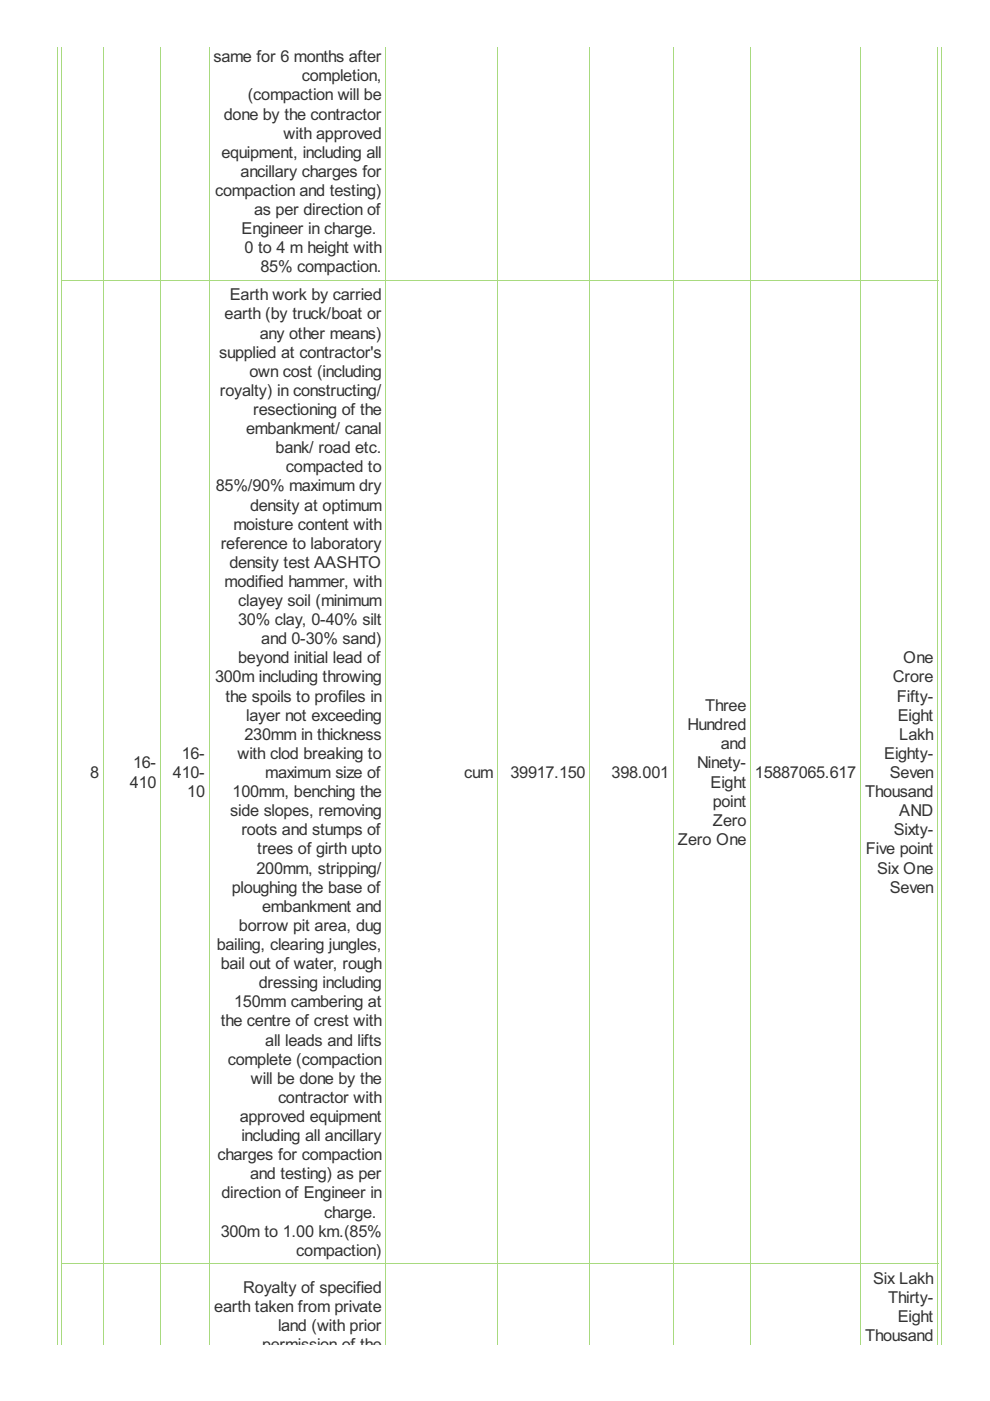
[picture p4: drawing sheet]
<svg xmlns="http://www.w3.org/2000/svg" width="210mm" height="297mm" viewBox="0 0 210 297" stroke-linecap="round" stroke-linejoin="round" font-family="sans-serif">
<defs><g id="words">
<g font-size="3.9" fill="#333">
<text x="45.3" y="13.2">same for 6 months after</text>
<text x="64" y="17.2">completion,</text>
<text x="52.5" y="21.3">(compaction will be</text>
<text x="47.5" y="25.4">done by the contractor</text>
<text x="60.1" y="29.4">with approved</text>
<text x="47" y="33.5">equipment, including all</text>
<text x="45.6" y="41.6">compaction and testing)</text>
<text x="51" y="37.5">ancillary charges for</text>
<text x="53.9" y="45.6">as per direction of</text>
<text x="51.2" y="49.7">Engineer in charge.</text>
<text x="51.9" y="53.7">0 to 4 m height with</text>
<text x="55.2" y="57.8">85% compaction.</text>
<text x="48.7" y="63.7">Earth work by carried</text>
<text x="47.6" y="67.7">earth (by truck/boat or</text>
<text x="55.1" y="71.8">any other means)</text>
<text x="46.5" y="75.8">supplied at contractor's</text>
<text x="46.6" y="83.9">royalty) in constructing/</text>
<text x="52.9" y="79.9">own cost (including</text>
<text x="53.7" y="88">resectioning of the</text>
<text x="52.2" y="92">embankment/ canal</text>
<text x="58.4" y="96.1">bank/ road etc.</text>
<text x="60.6" y="100.1">compacted to</text>
<text x="45.8" y="104.2">85%/90% maximum dry</text>
<text x="49.5" y="112.3">moisture content with</text>
<text x="53" y="108.2">density at optimum</text>
<text x="46.8" y="116.3">reference to laboratory</text>
<text x="47.6" y="124.4">modified hammer, with</text>
<text x="48.6" y="120.4">density test AASHTO</text>
<text x="50.5" y="128.5">clayey soil (minimum</text>
<text x="50.5" y="132.5">30% clay, 0-40% silt</text>
<text x="55.4" y="136.6">and 0-30% sand)</text>
<text x="50.5" y="140.6">beyond initial lead of</text>
<text x="191.5" y="140.6">One</text>
<text x="45.6" y="144.7">300m including throwing</text>
<text x="47.8" y="148.7">the spoils to profiles in</text>
<text x="189.3" y="144.7">Crore</text>
<text x="190.2" y="148.7">Fifty-</text>
<text x="52.2" y="152.8">layer not exceeding</text>
<text x="145.8" y="154.8">Hundred</text>
<text x="149.5" y="150.8">Three</text>
<text x="190.3" y="152.8">Eight</text>
<text x="38.5" y="160.9">16-</text>
<text x="50.3" y="160.9">with clod breaking to</text>
<text x="51.9" y="156.9">230mm in thickness</text>
<text x="152.8" y="158.9">and</text>
<text x="187.5" y="160.9">Eighty-</text>
<text x="190.7" y="156.9">Lakh</text>
<text x="19.1" y="165">8</text>
<text x="27.5" y="167">410</text>
<text x="28.2" y="162.9">16-</text>
<text x="36.7" y="165">410-</text>
<text x="56.2" y="165">maximum size of</text>
<text x="98.4" y="165">cum</text>
<text x="108.2" y="165">39917.150</text>
<text x="129.7" y="165">398.001</text>
<text x="147.8" y="162.9">Ninety-</text>
<text x="150.7" y="167">Eight</text>
<text x="160.1" y="165">15887065.617</text>
<text x="188.6" y="165">Seven</text>
<text x="39.7" y="169">10</text>
<text x="48.8" y="173.1">side slopes, removing</text>
<text x="49.3" y="169">100mm, benching the</text>
<text x="151.1" y="171">point</text>
<text x="183.4" y="169">Thousand</text>
<text x="190.7" y="173.1">AND</text>
<text x="51.2" y="177.1">roots and stumps of</text>
<text x="143.7" y="179.1">Zero One</text>
<text x="151.2" y="175.1">Zero</text>
<text x="189.5" y="177.1">Sixty-</text>
<text x="54.4" y="185.2">200mm, stripping/</text>
<text x="54.6" y="181.2">trees of girth upto</text>
<text x="183.6" y="181.2">Five point</text>
<text x="185.9" y="185.2">Six One</text>
<text x="49.2" y="189.3">ploughing the base of</text>
<text x="188.6" y="189.3">Seven</text>
<text x="50.7" y="197.4">borrow pit area, dug</text>
<text x="55.6" y="193.3">embankment and</text>
<text x="45.9" y="201.4">bailing, clearing jungles,</text>
<text x="46.8" y="205.5">bail out of water, rough</text>
<text x="54.9" y="209.5">dressing including</text>
<text x="49.7" y="213.6">150mm cambering at</text>
<text x="46.8" y="217.6">the centre of crest with</text>
<text x="56.2" y="221.7">all leads and lifts</text>
<text x="48.3" y="225.7">complete (compaction</text>
<text x="53.2" y="229.8">will be done by the</text>
<text x="58.9" y="233.8">contractor with</text>
<text x="50.8" y="237.9">approved equipment</text>
<text x="46.1" y="246">charges for compaction</text>
<text x="51.2" y="241.9">including all ancillary</text>
<text x="53" y="250">and testing) as per</text>
<text x="47" y="254.1">direction of Engineer in</text>
<text x="46.8" y="262.2">300m to 1.00 km.(85%</text>
<text x="68.7" y="258.1">charge.</text>
<text x="62.8" y="266.2">compaction)</text>
<text x="51.6" y="274.2">Royalty of specified</text>
<text x="185.1" y="272.1">Six Lakh</text>
<text x="45.4" y="278.2">earth taken from private</text>
<text x="188.3" y="276.2">Thirty-</text>
<text x="190.3" y="280.2">Eight</text>
<text x="55.6" y="286.3">permission of the</text>
<text x="58.9" y="282.3">land (with prior</text>
<text x="183.4" y="284.3">Thousand</text>
</g>
</g></defs>
<g fill="none" stroke="#a8da7f" stroke-width=".21">
<path d="M12.1 9.9v275.3M13.1 9.9v275.3M21.9 9.9v275.3M34 9.9v275.3M44.3 9.9v275.3M81.8 9.9v275.3M105.5 9.9v275.3M125 9.9v275.3M142.8 9.9v275.3M159.1 9.9v275.3M182.4 9.9v275.3M198.8 9.9v275.3"/>
<path d="M199.6 9.9v275.3M13 59.4h185.9M13 267.8h185.9"/>
</g>
<use href="#words"/>
</svg>
